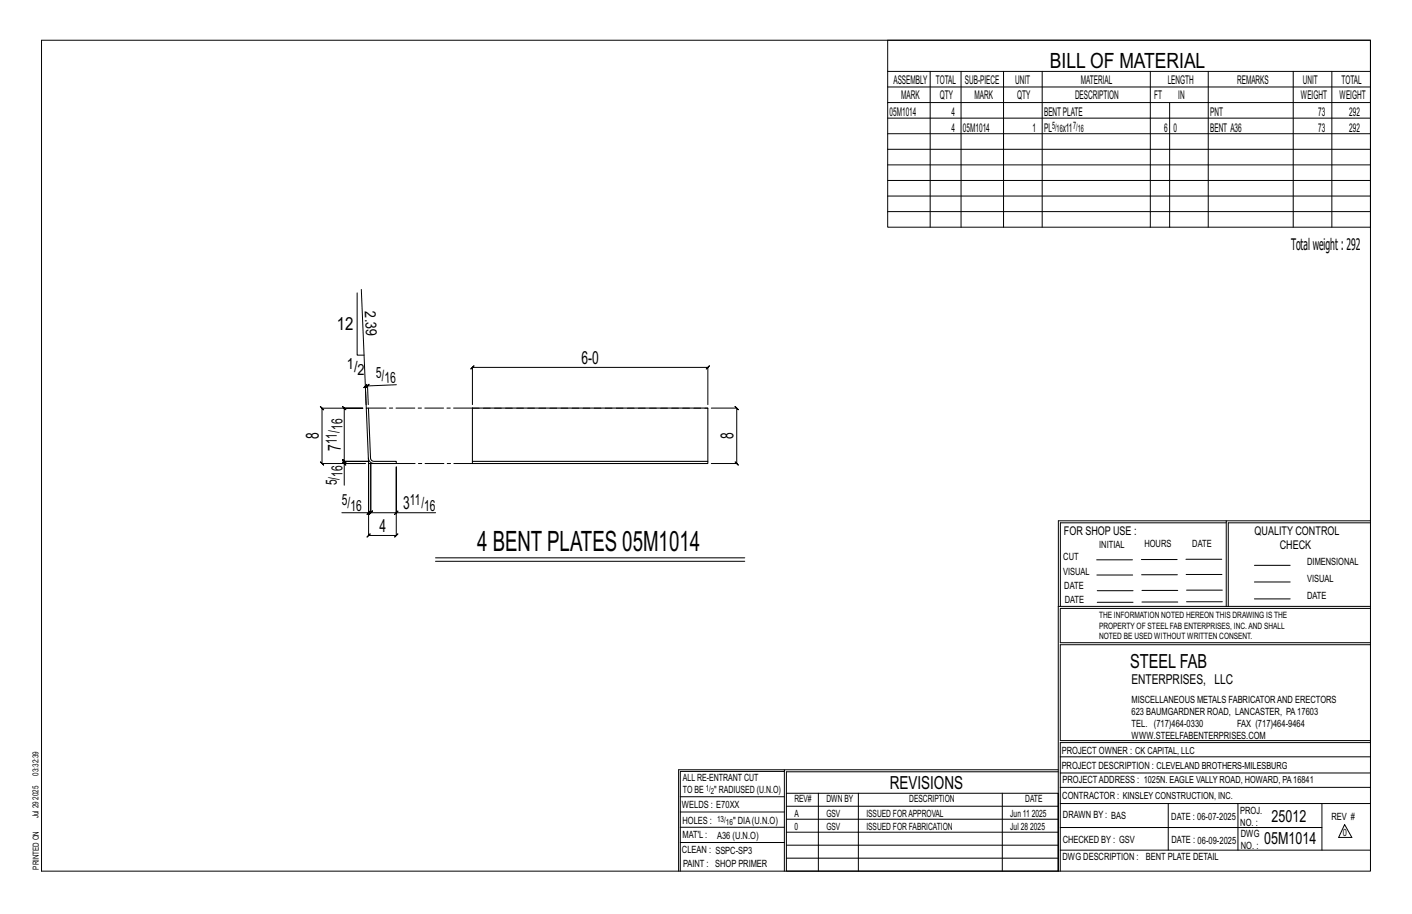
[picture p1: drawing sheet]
<svg xmlns="http://www.w3.org/2000/svg" width="432mm" height="279mm" viewBox="0 0 432 279" stroke-linecap="round" stroke-linejoin="round" font-family="sans-serif">
<defs><g id="words">
<text font-size="8.6" x="145.9" y="168.6">4 BENT PLATES 05M1014</text>
<text font-size="6.4" x="321.1" y="20.7">BILL OF MATERIAL</text>
<text font-size="5.9" x="345.6" y="204.1">STEEL FAB</text>
<g font-size="5.5">
<text x="103" y="100.8">12</text>
<text x="177.8" y="111.3">6-0</text>
<text x="97.5" y="134.1" transform="rotate(-90 97.5 134.1)">8</text>
<text x="104.3" y="137.9" transform="rotate(-90 104.3 137.9)">7</text>
<text x="224.3" y="134.2" transform="rotate(-90 224.3 134.2)">8</text>
<text x="123.3" y="155.7">3</text>
<text x="116.1" y="162.7">4</text>
<text x="272.2" y="241.1">REVISIONS</text>
</g>
<g font-size="5.1">
<text x="388.9" y="251.3">25012</text>
<text x="386.6" y="258.1">05M1014</text>
</g>
<text font-size="4.9" x="394.8" y="76.4">Totalweight : 292</text>
<g font-size="4.7">
<text x="111.6" y="95.2" transform="rotate(88 111.6 95.2)">2.39</text>
<text x="106.1" y="112.9">1/</text>
<text x="109.4" y="114.6">2</text>
<text x="115" y="115.6" transform="rotate(-2 115 115.6)">5/</text>
<text x="117.7" y="117.2" transform="rotate(-2 117.7 117.2)">16</text>
<text x="104.7" y="131.4" transform="rotate(-90 104.7 131.4)">16</text>
<text x="103" y="135.8" transform="rotate(-90 103 135.8)">11/</text>
<text x="103" y="148.3" transform="rotate(-90 103 148.3)">5/</text>
<text x="104.7" y="145.7" transform="rotate(-90 104.7 145.7)">16</text>
<text x="104.5" y="154.5">5/</text>
<text x="125.4" y="154.5">11/</text>
<text x="107.2" y="156.2">16</text>
<text x="129.7" y="156.2">16</text>
</g>
<text font-size="4.2" x="346" y="209.1">ENTERPRISES, LLC</text>
<g font-size="3.7">
<text x="273.2" y="25.6">ASSEMBLY</text>
<text x="286.2" y="25.6">TOTAL</text>
<text x="295.1" y="25.6">SUB-PIECE</text>
<text x="310.4" y="25.6">UNIT</text>
<text x="330.5" y="25.6">MATERIAL</text>
<text x="357.1" y="25.6">LENGTH</text>
<text x="378.3" y="25.6">REMARKS</text>
<text x="398.4" y="25.6">UNIT</text>
<text x="410.2" y="25.6">TOTAL</text>
<text x="272.1" y="35.5">05M1014</text>
<text x="275.6" y="30.4">MARK</text>
<text x="287.4" y="30.4">QTY</text>
<text x="290.9" y="35.5">4</text>
<text x="298" y="30.4">MARK</text>
<text x="311" y="30.4">QTY</text>
<text x="319.3" y="35.5">BENTPLATE</text>
<text x="328.7" y="30.4">DESCRIPTION</text>
<text x="353" y="30.4">FT</text>
<text x="360.3" y="30.4">IN</text>
<text x="370.1" y="35.5">PNT</text>
<text x="397.8" y="30.4">WEIGHT</text>
<text x="403.2" y="35.5">73</text>
<text x="409.6" y="30.4">WEIGHT</text>
<text x="412.6" y="35.5">292</text>
<text x="290.9" y="40.2">4</text>
<text x="294.5" y="40.2">05M1014</text>
<text x="315.8" y="40.2">1</text>
<text x="319.3" y="40.2">PL</text>
<text x="325" y="40.2">x11</text>
<text x="356" y="40.2">6</text>
<text x="358.9" y="40.2">0</text>
<text x="370.1" y="40.2">BENT A36</text>
<text x="403.2" y="40.2">73</text>
<text x="412.6" y="40.2">292</text>
<text x="325.3" y="163.4">FOR SHOP USE :</text>
<text x="383.7" y="163.4">QUALITY CONTROL</text>
<text x="391.4" y="167.8">CHECK</text>
</g>
<g font-size="3.1">
<text x="321.7" y="39.4">5/</text>
<text x="323.1" y="40.5">16</text>
<text x="328.2" y="39.4">7/</text>
<text x="329.6" y="40.5">16</text>
<text x="336.2" y="167.4">INITIAL</text>
<text x="350" y="167.1">HOURS</text>
<text x="364.6" y="167.2">DATE</text>
<text x="325.2" y="171.3">CUT</text>
<text x="399.8" y="172.8">DIMENSIONAL</text>
<text x="325.1" y="175.8">VISUAL</text>
<text x="399.8" y="177.9">VISUAL</text>
<text x="325.5" y="180">DATE</text>
<text x="325.7" y="184.4">DATE</text>
<text x="399.8" y="183.1">DATE</text>
<text x="346" y="215">MISCELLANEOUS METALS FABRICATORAND ERECTORS</text>
<text x="346" y="218.6">623 BAUMGARDNER ROAD, LANCASTER, PA17603</text>
<text x="346" y="225.8">WWW.STEELFABENTERPRISES.COM</text>
<text x="346" y="222.2">TEL. (717)464-0330</text>
<text x="378.3" y="222.2">FAX (717)464-9464</text>
<text x="324.7" y="230.5">PROJECT OWNER : CK CAPITAL, LLC</text>
<text x="208.8" y="238.8">ALL RE-ENTRANT CUT</text>
<text x="324.7" y="235.1">PROJECT DESCRIPTION : CLEVELAND BROTHERS-MILESBURG</text>
<text x="324.9" y="239.5">PROJECTADDRESS : 1025N. EAGLE VALLY ROAD, HOWARD, PA16841</text>
<text x="208.8" y="242.5">TO BE</text>
<text x="218.4" y="242.5">&quot; RADIUSED (U.N.O)</text>
<text x="242.9" y="245.3">REV#</text>
<text x="252.7" y="245.3">DWN BY</text>
<text x="278.1" y="245.3">DESCRIPTION</text>
<text x="313.5" y="245.3">DATE</text>
<text x="324.9" y="244.2">CONTRACTOR : KINSLEY CONSTRUCTION, INC.</text>
<text x="208.5" y="247">WELDS : E70XX</text>
<text x="208.7" y="251.7">HOLES :</text>
<text x="224.2" y="251.8">&quot; DIA(U.N.O)</text>
<text x="242.9" y="249.9">A</text>
<text x="252.7" y="249.9">GSV</text>
<text x="264.9" y="249.9">ISSUED FORAPPROVAL</text>
<text x="309" y="249.9">Jun 11</text>
<text x="315.5" y="249.9">2025</text>
<text x="325.1" y="250">DRAWN BY : BAS</text>
<text x="358.2" y="250.5">DATE : 06-07-2025</text>
<text x="379.3" y="248.9">PROJ.</text>
<text x="407.2" y="250.5">REV #</text>
<text x="208.7" y="256.3">MAT'L :</text>
<text x="219.3" y="256.4">A36 (U.N.O)</text>
<text x="242.9" y="253.8">0</text>
<text x="252.7" y="253.8">GSV</text>
<text x="264.9" y="253.8">ISSUED FOR FABRICATION</text>
<text x="309" y="253.8">Jul 28</text>
<text x="315" y="253.8">2025</text>
<text x="325" y="257.6">CHECKED BY : GSV</text>
<text x="358.3" y="257.7">DATE : 06-09-2025</text>
<text x="379.3" y="252.5">NO. :</text>
<text x="379.5" y="255.9">DWG</text>
<text x="410.6" y="255.5">0</text>
<text x="208.6" y="260.7">CLEAN : SSPC-SP3</text>
<text x="324.9" y="262.9">DWG DESCRIPTION :</text>
<text x="350.4" y="263">BENT PLATE DETAIL</text>
<text x="379.5" y="259.5">NO. :</text>
<text x="208.9" y="265">PAINT : SHOP PRIMER</text>
</g>
<g font-size="2.7">
<text x="336.1" y="189">THE INFORMATION NOTED HEREON THIS DRAWING IS THE</text>
<text x="336.1" y="195.4">NOTED BE USED WITHOUT WRITTEN CONSENT.</text>
<text x="336.1" y="192.2">PROPERTY OF STEEL FAB ENTERPRISES, INC.AND SHALL</text>
</g>
<g font-size="2.6">
<text x="215.9" y="241.8">1/</text>
<text x="217.4" y="242.7">2</text>
<text x="219.3" y="251.1">13/</text>
<text x="222" y="252.1">16</text>
</g>
<g font-size="2.5">
<text x="11.7" y="237.1" transform="rotate(-90 11.7 237.1)">03:32:39</text>
<text x="11.8" y="244.4" transform="rotate(-90 11.8 244.4)">2025</text>
<text x="11.8" y="250.1" transform="rotate(-90 11.8 250.1)">Jul 29</text>
<text x="11.9" y="265.8" transform="rotate(-90 11.9 265.8)">PRINTED ON</text>
</g>
</g></defs>
<g fill="none" stroke="#000" stroke-width=".31">
<path d="M12.7 12.3h406.4v254h-406.4zM271.5 12.3h147.6v57.2h-147.6zM271.5 21.8h147.6M271.5 26.6h147.6M271.5 31.4h147.6M271.5 36.1h147.6M284.5 21.8v47.7M293.9 21.8v47.7M306.9 21.8v47.7M318.7 21.8v47.7M351.8 21.8v47.7M357.7 31.4v38.1"/>
<path d="M369.5 21.8v47.7M395.5 21.8v47.7M407.3 21.8v47.7M271.5 40.9h147.6M271.5 45.6h147.6M271.5 50.4h147.6M271.5 55.2h147.6M271.5 59.9h147.6M271.5 64.7h147.6M109.2 89.5v19.1h2.1M110.5 88.5l1.5 36.3M112.4 118h-.7l.5-.5-1 1 .5-.5 .3 5.7"/>
<path d="M112.9 117.5l-1 1zM121.2 117.6l-8.8 .4 .2 5.7M144.5 123.7v-11.4l-.5 .5 1-1-.5 .5h72l-.5 .5 1-1-.5 .5v11.4M217.5 124.7h7.8l-.5-.5 1 1-.5-.5v17l-.5-.5 1 1-.5-.5h-7.8M104.5 156.7h8.2v-15v22l-.5 .5 1-1-.5 .5h8.5l-.5 .5 1-1-.5 .5v-20.9v13.9h12M104.8 141.2l1 1zM105.3 141.7v-.7l.5 .5-1-1 .5 .5h7.4h-7.4l.5 .5-1-1 .5 .5v-16.2l.5 .5-1-1 .5 .5h5.7h-12.5l-.5-.5 1 1-.5-.5v16.9l-.5-.5 1 1-.5-.5h13.2h-6.4v6.6M112.2 157.2l1-1zM112.7 156.7h.7l-.5 .5 1-1-.5 .5v-15v15l-.5 .5 1-1-.5 .5h7.8M121.2 156.7l.5-.5-1 1zM375 159.8h-50.7v25.6M375 159.2h-51.3l-.1 107.1"/>
<path d="M419.1 159.2h-44.1v26.2M419.1 159.8h-43.5v25.6M133.2 170.5h94.6M133.2 171.6h94.6M335.4 171.1h10.9M335.4 175.8h11M349 171h11M349.1 175.7h11M362.7 171h10.9M362.7 175.6h11M383.6 172.8h11M383.6 177.9h11"/>
<path d="M323.7 185.4h95.4M335.5 184.1h11M335.5 180.6h11M349.2 184h11M349.2 180.5h11M362.9 180.4h10.9M362.9 184h10.9M383.6 183.1h11M419.1 186h-94.9v10.5h94.9M419.1 197.1h-94.9v29.3h94.9v.6h-94.9v39.3M239.9 235.8h-31.9v30.5M239.9 235.3h-32.4v31"/>
<path d="M323.6 235.3h-83.7v31M323.6 235.9h-83.1v6.6M324.2 236.3h94.9M324.2 231.4h94.9M208 252.9h31.9M208 257.5h31.9M208 243.6h31.9M208 248.2h31.9M240.5 242.5h83.1v23.8h-83.1zM240.5 258.4h83.1M240.5 254.4h83.1M240.5 250.4h83.1"/>
<path d="M240.5 246.5h83.1M250.3 242.5v23.8M262.5 242.5v23.8M306.5 242.5v23.8M324.2 253h80.1M324.2 245.6h94.9M324.2 259.9h94.9M324.2 240.7h94.9M357.3 245.6v14.3M378.6 245.6v14.3M404.3 245.6v14.3M411.2 252.1l2.2 3.9h-4z"/>
<path d="M240.5 262.3h83.1"/>
</g>
<path d="M112 124.8l.7-.1 .8 15.8 .9 .5h6.8v.7h-6.8l-.9-.2-.6-.6-.3-.9zM144.5 141h72v.7h-72zM144.5 141v-16.3h72v16.3" fill="none" stroke="#000" stroke-width=".32"/>
<path d="M144.5 124.8h72" fill="none" stroke="#000" stroke-width=".31" stroke-dasharray="2 1.4"/>
<path d="M144.5 124.7h-31.8M112.6 140l.1 1.7h1.7M121.2 141.7h23.3" fill="none" stroke="#000" stroke-width=".31" stroke-dasharray="5.8 1 1 1"/>
<use href="#words"/>
</svg>
